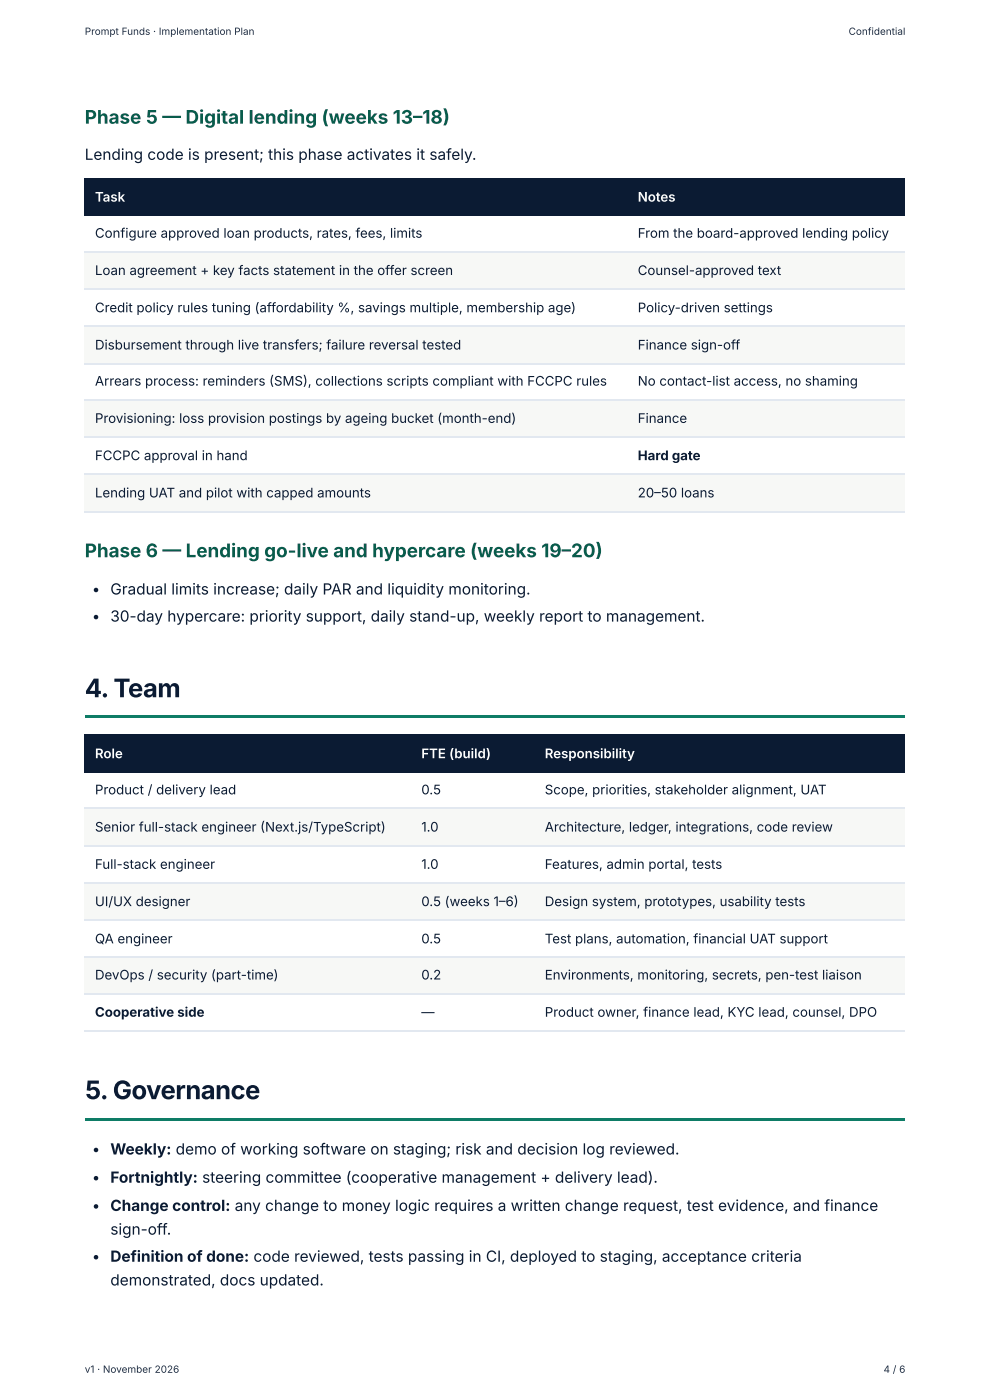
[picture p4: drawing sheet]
<svg xmlns="http://www.w3.org/2000/svg" width="210mm" height="297mm" viewBox="0 0 210 297" stroke-linecap="round" stroke-linejoin="round" font-family="sans-serif">
<defs><g id="words">
<g font-size="5.4" fill="#0b1b33">
<text x="18" y="148.1">4.Team</text>
<text x="18" y="233.5">5.Governance</text>
</g>
<g font-size="4" fill="#095c4c">
<text x="18" y="26.3">Phase 5 — Digital lending (weeks 13–18)</text>
<text x="18" y="118.4">Phase 6 — Lending go-live and hypercare (weeks 19–20)</text>
</g>
<g font-size="3.3" fill="#0b1b33">
<text x="18" y="33.9">Lending code is present; this phase activates it safely.</text>
<text x="23.4" y="126.3">Gradual limits increase; daily PAR and liquidity monitoring.</text>
<text x="23.4" y="132">30-day hypercare: priority support, daily stand-up, weekly report to management.</text>
<text x="23.4" y="245.2">Weekly: demo of working software on staging; risk and decision log reviewed.</text>
<text x="23.4" y="251.2">Fortnightly: steering committee (cooperative management + delivery lead).</text>
<text x="23.4" y="257.2">Change control: any change to money logic requires a written change request, test evidence, and finance</text>
<text x="23.4" y="262.2">sign-off.</text>
<text x="23.4" y="268">Definition of done: code reviewed, tests passing in CI, deployed to staging, acceptance criteria</text>
<text x="23.4" y="273">demonstrated, docs updated.</text>
</g>
<g font-size="2.8" fill="#fff">
<text x="20.2" y="42.8">Task</text>
<text x="135.4" y="42.8">Notes</text>
<text x="20.2" y="161">Role</text>
<text x="89.5" y="161">FTE (build)</text>
<text x="115.7" y="161">Responsibility</text>
</g>
<g font-size="2.8" fill="#0b1b33">
<text x="20.2" y="50.5">Configure approved loan products, rates, fees, limits</text>
<text x="135.4" y="50.5">From the board-approved lending policy</text>
<text x="20.2" y="58.4">Loan agreement + key facts statement in the offer screen</text>
<text x="135.4" y="58.4">Counsel-approved text</text>
<text x="20.2" y="66.3">Credit policy rules tuning (affordability %, savings multiple, membership age)</text>
<text x="135.4" y="66.3">Policy-driven settings</text>
<text x="20.2" y="74.2">Disbursement through live transfers; failure reversal tested</text>
<text x="135.4" y="74.2">Finance sign-off</text>
<text x="20.2" y="81.9">Arrears process: reminders (SMS), collections scripts compliant with FCCPC rules</text>
<text x="135.4" y="81.9">No contact-list access, no shaming</text>
<text x="20.2" y="89.8">Provisioning: loss provision postings by ageing bucket (month-end)</text>
<text x="135.4" y="89.8">Finance</text>
<text x="20.2" y="97.7">FCCPC approval in hand</text>
<text x="135.4" y="97.7">Hard gate</text>
<text x="20.2" y="105.6">Lending UAT and pilot with capped amounts</text>
<text x="135.4" y="105.6">20–50 loans</text>
<text x="20.2" y="168.7">Product / delivery lead</text>
<text x="89.5" y="168.7">0.5</text>
<text x="115.7" y="168.7">Scope, priorities, stakeholder alignment, UAT</text>
<text x="20.2" y="176.6">Senior full-stack engineer (Next.js/TypeScript)</text>
<text x="89.5" y="176.6">1.0</text>
<text x="115.7" y="176.6">Architecture, ledger, integrations, code review</text>
<text x="20.2" y="184.5">Full-stack engineer</text>
<text x="89.5" y="184.5">1.0</text>
<text x="115.7" y="184.5">Features, admin portal, tests</text>
<text x="20.2" y="192.5">UI/UX designer</text>
<text x="89.5" y="192.5">0.5 (weeks 1–6)</text>
<text x="115.7" y="192.5">Design system, prototypes, usability tests</text>
<text x="20.2" y="200.4">QA engineer</text>
<text x="89.5" y="200.4">0.5</text>
<text x="115.7" y="200.4">Test plans, automation, financial UAT support</text>
<text x="20.2" y="208">DevOps / security (part-time)</text>
<text x="89.5" y="208">0.2</text>
<text x="115.7" y="208">Environments, monitoring, secrets, pen-test liaison</text>
<text x="20.2" y="216">Cooperative side</text>
<text x="89.5" y="216">—</text>
<text x="115.7" y="216">Product owner, finance lead, KYC lead, counsel, DPO</text>
</g>
<g font-size="2.1" fill="#272d37">
<text x="18" y="7.4">Prompt Funds · Implementation Plan</text>
<text x="180.2" y="7.4">Confidential</text>
<text x="18" y="291.6">v1 · November 2026</text>
<text x="187.6" y="291.6">4 / 6</text>
</g>
</g></defs>
<g fill="#0b1b33">
<path d="M18 37.8h115.3v7.9h-115.3z"/>
<path d="M133.3 37.8h58.8v7.9h-58.8z"/>
</g>
<g fill="#f7f8f6">
<path d="M18 53.6h115.3v7.7h-115.3z"/>
<path d="M133.3 53.6h58.8v7.7h-58.8z"/>
<path d="M18 69.2h115.3v7.9h-115.3z"/>
<path d="M133.3 69.2h58.8v7.9h-58.8z"/>
<path d="M18 85h115.3v7.9h-115.3z"/>
<path d="M133.3 85h58.8v7.9h-58.8z"/>
<path d="M18 100.6h115.3v7.9h-115.3z"/>
<path d="M133.3 100.6h58.8v7.9h-58.8z"/>
</g>
<path d="M18 53.5h174.1M18 61.4h174.1M18 69.3h174.1M18 77.2h174.1M18 84.9h174.1M18 92.8h174.1M18 100.7h174.1M18 108.6h174.1" fill="none" stroke="#e2e8f0" stroke-width=".24"/>
<path d="M18 151.9h174.1v.5h-174.1z" fill="#0e7c66"/>
<g fill="#0b1b33">
<path d="M18 156h69.3v8.2h-69.3z"/>
<path d="M87.3 156h26.1v8.2h-26.1z"/>
<path d="M113.4 156h78.7v8.2h-78.7z"/>
</g>
<g fill="#f7f8f6">
<path d="M18 171.8h69.3v7.9h-69.3z"/>
<path d="M87.3 171.8h26.1v7.9h-26.1z"/>
<path d="M113.4 171.8h78.7v7.9h-78.7z"/>
<path d="M18 187.4h69.3v7.9h-69.3z"/>
<path d="M87.3 187.4h26.1v7.9h-26.1z"/>
<path d="M113.4 187.4h78.7v7.9h-78.7z"/>
<path d="M18 203.2h69.3v8h-69.3z"/>
<path d="M87.3 203.2h26.1v8h-26.1z"/>
<path d="M113.4 203.2h78.7v8h-78.7z"/>
</g>
<path d="M18 171.7h174.1M18 179.6h174.1M18 187.5h174.1M18 195.4h174.1M18 203.4h174.1M18 211h174.1M18 218.9h174.1" fill="none" stroke="#e2e8f0" stroke-width=".24"/>
<path d="M18 237.5h174.1v.5h-174.1z" fill="#0e7c66"/>
<g fill="#0b1b33">
<circle cx="20.4" cy="125.3" r=".48"/>
<circle cx="20.4" cy="131.1" r=".48"/>
<circle cx="20.4" cy="244.2" r=".48"/>
<circle cx="20.4" cy="250.2" r=".48"/>
<circle cx="20.4" cy="256.2" r=".48"/>
<circle cx="20.4" cy="267" r=".48"/>
</g>
<use href="#words"/>
</svg>
